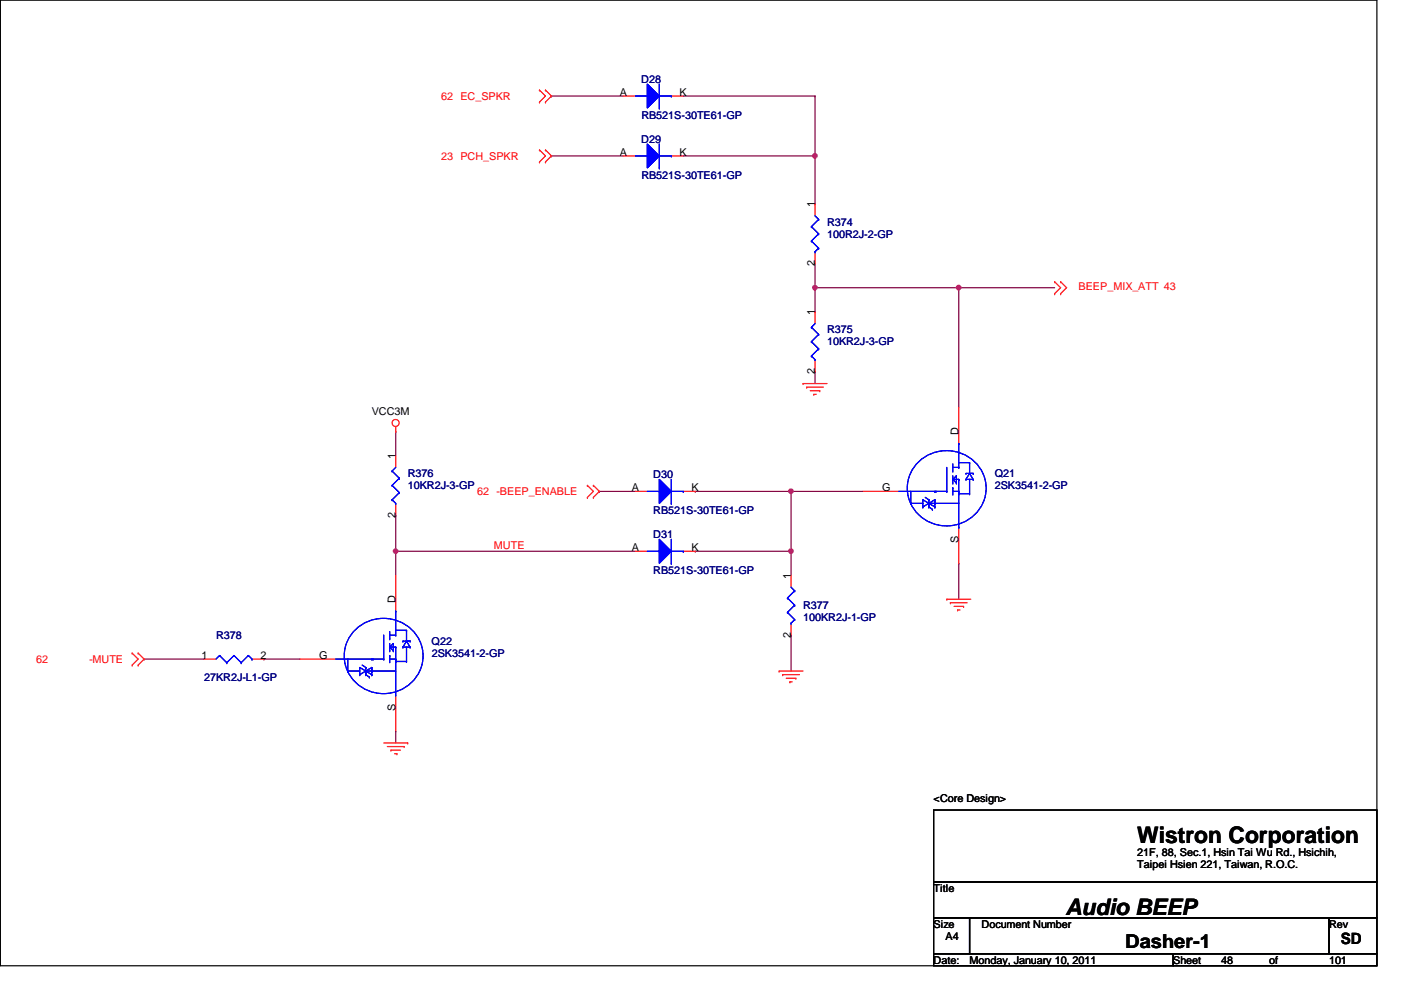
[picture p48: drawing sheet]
<svg xmlns="http://www.w3.org/2000/svg" width="297mm" height="210mm" viewBox="0 0 297 210" stroke-linecap="round" stroke-linejoin="round" font-family="sans-serif">
<defs><g id="words">
<g font-size="4.8">
<text x="241.1" y="178.8">Wistron Corporation</text>
<text x="225.9" y="194">Audio BEEP</text>
</g>
<text font-size="4.1" x="238.6" y="200.9">Dasher-1</text>
<text font-size="3.3" x="284.3" y="200.2">SD</text>
<g font-size="2.3" fill="#000080">
<text x="136" y="17.6">D28</text>
<text x="136" y="25.2">RB521S-30TE61-GP</text>
<text x="136" y="30.3">D29</text>
<text x="136" y="37.9">RB521S-30TE61-GP</text>
<text x="175.3" y="47.8">R374</text>
<text x="175.3" y="50.4">100R2J-2-GP</text>
<text x="175.3" y="70.7">R375</text>
<text x="175.3" y="73.2">10KR2J-3-GP</text>
<text x="86.4" y="101.2">R376</text>
<text x="138.5" y="101.4">D30</text>
<text x="210.9" y="101.2">Q21</text>
<text x="86.4" y="103.7">10KR2J-3-GP</text>
<text x="210.9" y="103.7">2SK3541-2-GP</text>
<text x="138.5" y="109.1">RB521S-30TE61-GP</text>
<text x="138.5" y="114.1">D31</text>
<text x="138.5" y="121.8">RB521S-30TE61-GP</text>
<text x="170.3" y="129.1">R377</text>
<text x="170.3" y="131.7">100KR2J-1-GP</text>
<text x="45.8" y="135.5">R378</text>
<text x="91.5" y="136.7">Q22</text>
<text x="91.5" y="139.3">2SK3541-2-GP</text>
<text x="43.3" y="144.4">27KR2J-L1-GP</text>
</g>
<g font-size="2.3" fill="#f00">
<text x="93.6" y="21.2">62 EC_SPKR</text>
<text x="93.6" y="33.9">23 PCH_SPKR</text>
<text x="228.7" y="61.6">BEEP_MIX_ATT 43</text>
<text x="101.2" y="105">62 -BEEP_ENABLE</text>
<text x="104.7" y="116.4">MUTE</text>
<text x="7.7" y="140.5">62</text>
<text x="18.9" y="140.5">-MUTE</text>
</g>
<g font-size="2.3">
<text x="131.4" y="20.3">A</text>
<text x="144.1" y="20.3">K</text>
<text x="131.4" y="33">A</text>
<text x="144.1" y="33">K</text>
<text x="172.8" y="44" transform="rotate(-90 172.8 44)">1</text>
<text x="172.8" y="56.4" transform="rotate(-90 172.8 56.4)">2</text>
<text x="172.8" y="66.8" transform="rotate(-90 172.8 66.8)">1</text>
<text x="172.8" y="79.3" transform="rotate(-90 172.8 79.3)">2</text>
<text x="78.8" y="88">VCC3M</text>
<text x="203.2" y="92.2" transform="rotate(-90 203.2 92.2)">D</text>
<text x="83.9" y="97.3" transform="rotate(-90 83.9 97.3)">1</text>
<text x="133.9" y="104.1">A</text>
<text x="146.6" y="104.1">K</text>
<text x="187" y="104.1">G</text>
<text x="83.9" y="109.8" transform="rotate(-90 83.9 109.8)">2</text>
<text x="133.9" y="116.8">A</text>
<text x="146.6" y="116.8">K</text>
<text x="203.2" y="115.1" transform="rotate(-90 203.2 115.1)">S</text>
<text x="167.7" y="122.7" transform="rotate(-90 167.7 122.7)">1</text>
<text x="83.9" y="127.8" transform="rotate(-90 83.9 127.8)">D</text>
<text x="167.7" y="135.2" transform="rotate(-90 167.7 135.2)">2</text>
<text x="42.8" y="139.7">1</text>
<text x="55.2" y="139.7">2</text>
<text x="67.6" y="139.7">G</text>
<text x="83.9" y="150.7" transform="rotate(-90 83.9 150.7)">S</text>
<text x="198" y="170">&lt;Core Design&gt;</text>
<text x="241.1" y="181.4">21F, 88, Sec.1, Hsin Tai Wu Rd., Hsichih,</text>
<text x="241.1" y="184.1">Taipei Hsien 221, Taiwan, R.O.C.</text>
<text x="198" y="189.1">Title</text>
<text x="198" y="196.7">Size</text>
<text x="208.1" y="196.7">Document Number</text>
<text x="281.8" y="196.7">Rev</text>
<text x="200.5" y="199.2">A4</text>
<text x="198" y="204.3">Date:</text>
<text x="205.6" y="204.3">Monday, January 10, 2011</text>
<text x="248.8" y="204.3">Sheet</text>
<text x="258.9" y="204.3">48</text>
<text x="269.1" y="204.3">of</text>
<text x="281.8" y="204.3">101</text>
</g>
</g></defs>
<path d="M.1 0h291.8v204.8h-291.8z" fill="none" stroke="#000" stroke-width=".25"/>
<path d="M83.9 116.9h50.8M83.9 116.9h.1" fill="none" stroke="#800040" stroke-width=".25"/>
<circle cx="83.9" cy="116.9" r=".49" fill="#f0f"/>
<circle cx="83.9" cy="116.9" r=".49" fill="none" stroke="#f0f" stroke-width=".25"/>
<g fill="none" stroke="#800040" stroke-width=".25">
<path d="M116.9 20.4h15.3M116.9 33.1h15.3M116.9 20.4h.1M116.9 33.1h.1M83.9 91.5h.1M83.9 91.5v5.1M83.9 109.3h.1M83.9 116.9h.1M83.9 109.3v12.7M127.1 104.2h.1M127.1 104.2h7.6M147.4 116.9h.1"/>
<path d="M167.7 104.2h.1M167.7 104.2v12.7h-20.3M203.3 119.4h.1M203.3 119.4v7.6M56 139.7h.1M56 139.7h7.6M167.7 134.7h.1M167.7 134.7v7.6M83.9 155h.1M83.9 155v2.5"/>
</g>
<circle cx="167.7" cy="116.9" r=".49" fill="#f0f"/>
<circle cx="167.7" cy="116.9" r=".49" fill="none" stroke="#f0f" stroke-width=".25"/>
<circle cx="167.7" cy="104.2" r=".49" fill="#f0f"/>
<circle cx="167.7" cy="104.2" r=".49" fill="none" stroke="#f0f" stroke-width=".25"/>
<path d="M203.3 61h20.3M203.3 61h.1M147.4 104.2h.1M147.4 104.2h35.6M167.7 116.9h.1M167.7 104.2h.1M167.7 116.9v5.1M30.6 139.7h12.7M30.6 139.7h.1" fill="none" stroke="#800040" stroke-width=".25"/>
<circle cx="203.3" cy="61" r=".49" fill="#f0f"/>
<circle cx="203.3" cy="61" r=".49" fill="none" stroke="#f0f" stroke-width=".25"/>
<path d="M172.8 55.9v5.1M172.8 78.8h.1M172.8 61h.1M172.8 78.8v2.5M172.8 61h30.5M203.3 61h.1M203.3 61v25.4" fill="none" stroke="#800040" stroke-width=".25"/>
<circle cx="172.8" cy="61" r=".49" fill="#f0f"/>
<circle cx="172.8" cy="61" r=".49" fill="none" stroke="#f0f" stroke-width=".25"/>
<path d="M144.9 20.4h27.9M144.9 33.1h27.9M172.8 20.4h.1M172.8 33.1h.1M172.8 20.4v12.7M172.8 66.1h.1M172.8 61v5.1" fill="none" stroke="#800040" stroke-width=".25"/>
<circle cx="172.8" cy="33" r=".49" fill="#f0f"/>
<circle cx="172.8" cy="33" r=".49" fill="none" stroke="#f0f" stroke-width=".25"/>
<path d="M172.8 33.1v10.1M172.8 43.2h.1" fill="none" stroke="#800040" stroke-width=".25"/>
<g fill="none" stroke="#f00" stroke-width=".25">
<path d="M114.4 19.1h.1M114.4 19.1l1.3 1.3-1.3 1.2M115.7 19.1h.1M115.7 19.1l1.2 1.3-1.2 1.2M114.4 34.3h.1M114.4 31.8h.1M114.4 21.6h.1M114.4 31.8l1.3 1.3-1.3 1.2M115.7 31.8h.1M115.7 34.3h.1M115.7 21.6h.1M115.7 31.8l1.2 1.3-1.2 1.2"/>
<path d="M223.6 59.7l1.3 1.3-1.3 1.3M223.6 59.7h.1M224.9 59.7h.1M224.9 59.7l1.2 1.3-1.2 1.3M223.6 62.3h.1M224.9 62.3h.1M83.9 91.5h.1M83.9 90.5v1M170.3 81.3h5M170.3 81.3h.1M171 82.1h.1M171 82.1h3.6"/>
<path d="M171.8 82.8h2M172.5 83.6h.1M172.5 83.6h.6M173.8 82.8h.1M124.5 102.9l1.3 1.3-1.3 1.3M124.5 105.5h.1M124.5 102.9h.1M125.8 102.9h.1M125.8 105.5h.1M125.8 102.9l1.3 1.3-1.3 1.3M134.7 104.2h2.5M144.9 104.2h2.5"/>
<path d="M28 138.5l1.3 1.2-1.3 1.3M28 138.5h.1M29.3 138.5l1.3 1.2-1.3 1.3M29.3 138.5h.1M200.7 127h5.1M200.7 127h.1M201.5 127.8h.1M201.5 127.8h3.6M202.3 128.6h2M203 129.3h.1M203 129.3h.5M204.3 128.6h.1"/>
<path d="M28 141h.1M29.3 141h.1M81.4 157.5h5M82.1 158.3h3.6M82.9 159h.1M82.9 159h2M83.6 159.8h.6M84.2 159.8h.1M85.7 158.3h.1M86.4 157.5h.1M165.2 142.3h5.1M165.2 142.3h.1"/>
<path d="M165.9 143h3.6M165.9 143h.1M166.7 143.8h2M167.5 144.6h.1M167.5 144.6h.5M168.7 143.8h.1"/>
<circle cx="83.9" cy="89.7" r=".75"/>
</g>
<path d="M197.9 171.7h94v15.3h-94zM197.9 187h94v7.6h-94zM197.9 194.6h7.7v7.6h-7.7zM205.6 194.6h76.2v7.6h-76.2zM281.8 194.6h10.1v7.6h-10.1zM197.9 202.2h50.8v2.6h-50.8zM248.7 202.2h43.2v2.6h-43.2z" fill="none" stroke="#000" stroke-width=".25"/>
<path d="M139.8 101.6l2.5 2.6-2.5 2.5z" fill="#00f"/>
<path d="M137.2 104.2h2.6M139.8 101.6l2.5 2.6-2.5 2.5zM139.8 104.2h.1M142.3 106.7h.1M142.3 101.6v5.1M142.3 104.2h2.6M144.9 104.2h.1" fill="none" stroke="#00f" stroke-width=".25"/>
<path d="M139.8 101.6l2.5 2.6-2.5 2.5z" fill="#00f"/>
<g fill="none" stroke="#00f" stroke-width=".25">
<path d="M172 48h.1M172 51.1h.1M172 48l1.6 1.6M172 51.1l1.6 1.5M172.8 53.4h.1M172.8 45.8l.8 .7M173.6 46.5h.1M173.6 49.6h.1M173.6 52.6h.1M173.6 46.5l-1.6 1.5M173.6 49.6l-1.6 1.5M173.6 52.6l-.8 .8"/>
<path d="M172 69.4h.1M172 72.4h.1M172 75.5h.1M172 69.4l1.6 1.5M172 72.4l1.6 1.6M172 75.5l.8 .7M172.8 76.2h.1M172.8 68.6l-.8 .8M173.6 70.9h.1M173.6 74h.1M173.6 70.9l-1.6 1.5M173.6 74l-1.6 1.5"/>
<path d="M83.1 99.9h.1M83.1 99.9l1.6 1.5M83.9 99.1l-.8 .8M194.8 97.9a8.4 8.4 0 0 1 9-1.8 8.4 8.4 0 0 1 5.3 7.4 8.4 8.4 0 0 1-8.4 8 8.4 8.4 0 0 1-8.3-8 7.8 7.8 0 0 1 2.4-5.6zM200.7 99.1v5.1M202 99.9h.1M202 98.3v1.6M202 99.1h1.3M203.3 99.1h.1M203.3 94h.1M203.3 94v5.1M203.3 98.1h2.3"/>
<path d="M205.6 98.1h.1M205.6 98.1v2.3M83.1 102.9h.1M83.1 106h.1M83.1 102.9l1.6 1.5M83.1 106l.8 .7M83.9 106.7h.1M84.7 101.4h.1M84.7 104.4h.1M84.7 101.4l-1.6 1.5M84.7 104.4l-1.6 1.6M137.2 104.2h2.6"/>
<path d="M139.8 101.6l2.5 2.6-2.5 2.5zM139.8 104.2h.1M142.3 106.7h.1M142.3 101.6v5.1M142.3 104.2h2.6M144.9 104.2h.1M190.6 104.2h10.1M193.1 106.7h.1M193.1 104.2v2.5M193.1 106.7h2.6M195.7 107.5h.1M195.7 106h.1"/>
<path d="M195.7 106v1.5M195.7 106l2.5 1.5M196.2 105.5l.7 .5M196.9 107.5h.1M196.9 106.7h.1M196.9 106h.1M196.9 106.7h6.4M196.9 106v1.5M196.9 107.5l.8 .5M197.7 108h.1M198.2 104.2h.1M198.2 106.7h.1"/>
<path d="M198.2 106h.1M198.2 107.5h.1M198.2 106l-2.5 1.5M198.2 106v1.5M198.5 104.2h.1M200.7 104.2h.1M202 103.4h.1M202 102.4h.1M202 101.6h.1M202 104.2h1.3M202 100.9v1.5M202 103.4v1.5"/>
<path d="M202 101.6h1.3M202 101.6l.8 .8M202.8 100.9l-.8 .7M202.8 100.9h.1M202.8 102.4h.1M202.8 100.9v1.5M203.3 104.7h2.3M203.3 104.2h.1M203.3 111.8h.1M203.3 101.6h.1M203.3 104.7h.1M203.3 101.6v10.2"/>
<path d="M204.8 100.4h.1M204.8 101.6h.1M204.8 101.6h1.5M204.8 100.4h1.5M205.6 100.4l.7 1.2M205.6 100.4h.1M205.6 104.7h.1M205.6 101.6v3.1M205.6 100.4l-.8 1.2M206.3 100.4h.1M206.3 101.6h.1M46.6 139l-.8 .7"/>
<path d="M46.6 139h.1M46.6 139l1.5 1.5M49.6 139h.1M49.6 139l1.5 1.5M49.6 139l-1.5 1.5M52.7 139h.1M52.7 139l.7 .7M52.7 139l-1.6 1.5M53.4 139.7h.1M48.1 140.5h.1M51.1 140.5h.1"/>
</g>
<g fill="none" stroke="#f00" stroke-width=".25">
<path d="M172.8 43.2v2.6M172.8 53.4v2.5M172.8 66.1v2.5M172.8 76.2v2.6M83.9 96.6v2.5M203.3 86.4v7.6M83.9 106.7v2.6M134.7 116.9h2.5M144.9 116.9h2.5M183 104.2h7.6M203.3 111.8v7.6M43.3 139.7h2.5"/>
<path d="M53.4 139.7h2.6"/>
</g>
<path d="M139.8 114.3l2.5 2.6-2.5 2.5z" fill="#00f"/>
<path d="M137.2 116.9h2.6M139.8 114.3l2.5 2.6-2.5 2.5zM139.8 116.9h.1M142.3 119.4h.1M142.3 114.3v5.1M142.3 116.9h2.6M144.9 116.9h.1" fill="none" stroke="#00f" stroke-width=".25"/>
<path d="M139.8 114.3l2.5 2.6-2.5 2.5z" fill="#00f"/>
<path d="M137.2 116.9h2.6M139.8 114.3l2.5 2.6-2.5 2.5zM139.8 116.9h.1M142.3 119.4h.1M142.3 114.3v5.1M142.3 116.9h2.6M144.9 116.9h.1" fill="none" stroke="#00f" stroke-width=".25"/>
<path d="M132.2 20.4h2.5M142.3 20.4h2.6" fill="none" stroke="#f00" stroke-width=".25"/>
<path d="M137.2 17.8l2.6 2.6-2.6 2.5z" fill="#00f"/>
<path d="M137.2 17.8l2.6 2.6-2.6 2.5zM139.8 17.8v5.1M134.7 20.4h2.5M137.2 20.4h.1M139.8 22.9h.1M139.8 20.4h2.5M142.3 20.4h.1" fill="none" stroke="#00f" stroke-width=".25"/>
<path d="M137.2 17.8l2.6 2.6-2.6 2.5z" fill="#00f"/>
<g fill="none" stroke="#00f" stroke-width=".25">
<path d="M137.2 17.8l2.6 2.6-2.6 2.5zM139.8 17.8v5.1M134.7 20.4h2.5M137.2 20.4h.1M139.8 22.9h.1M139.8 20.4h2.5M142.3 20.4h.1M71.2 139.7h10.2M73.7 139.7v2.6M75.4 133.4a8.4 8.4 0 0 1 9-1.8 8.4 8.4 0 0 1 5.3 7.5 8.4 8.4 0 0 1-8.4 8 8.4 8.4 0 0 1-8.3-8 7.8 7.8 0 0 1 2.4-5.7zM78.8 139.7h.1M79.1 139.7h.1"/>
<path d="M81.4 139.7h.1M81.4 134.7v5M82.6 139h.1M82.6 135.4h.1M82.6 138h.1M82.6 137.2h.1M82.6 139.7h1.3M82.6 133.9v1.5M82.6 136.4v1.6M82.6 139v1.5M82.6 134.7h1.3M82.6 137.2h1.3"/>
<path d="M82.6 137.2l.8 .8M83.4 136.4l-.8 .8M83.4 136.4h.1M83.4 138h.1M83.4 136.4v1.6M83.9 134.7h.1M83.9 129.6h.1M83.9 139.7h.1M83.9 137.2h.1M83.9 129.6v5.1M83.9 137.2v10.2M83.9 133.6h2.3"/>
<path d="M85.4 135.9h1.5M85.4 135.9h.1M85.4 137.2h.1M85.4 137.2h1.5M86.2 135.9l.7 1.3M86.2 133.6h.1M86.2 135.9h.1M86.2 133.6v2.3M86.2 137.2v3.1M86.2 135.9l-.8 1.3M86.9 135.9h.1M86.9 137.2h.1"/>
<path d="M167 126.8h.1M167 129.8h.1M167 126.8l1.5 1.5M167 129.8l1.5 1.6M167.7 132.1h.1M167.7 124.5l.8 .8M168.5 125.3h.1M168.5 128.3h.1M168.5 131.4h.1M168.5 125.3l-1.5 1.5M168.5 128.3l-1.5 1.5M168.5 131.4l-.8 .7"/>
<path d="M73.7 142.3h.1M73.7 142.3h2.6M76.3 141.5l2.5 1.5M76.3 143h.1M76.3 141.5h.1M76.3 141.5v1.5M76.8 141l.8 .5M77.6 143h.1M77.6 142.3h.1M77.6 141.5h.1M77.6 142.3h6.3M77.6 141.5v1.5"/>
<path d="M77.6 143l.7 .6M78.3 143.6h.1M78.8 142.3h.1M78.8 141.5h.1M78.8 143h.1M78.8 141.5l-2.5 1.5M78.8 141.5v1.5M83.9 140.3h2.3M83.9 147.4h.1M83.9 140.3h.1M86.2 140.3h.1"/>
</g>
<path d="M132.2 33.1h2.5M142.3 33.1h2.6M63.6 139.7h7.6M83.9 122v7.6M167.7 122v2.5M167.7 132.1v2.6M83.9 147.4v7.6" fill="none" stroke="#f00" stroke-width=".25"/>
<path d="M137.2 30.5l2.6 2.6-2.6 2.5z" fill="#00f"/>
<path d="M134.7 33.1h2.5M137.2 30.5l2.6 2.6-2.6 2.5zM137.2 33.1h.1M139.8 35.6h.1M139.8 30.5v5.1M139.8 33.1h2.5M142.3 33.1h.1" fill="none" stroke="#00f" stroke-width=".25"/>
<path d="M137.2 30.5l2.6 2.6-2.6 2.5z" fill="#00f"/>
<path d="M134.7 33.1h2.5M137.2 30.5l2.6 2.6-2.6 2.5zM137.2 33.1h.1M139.8 35.6h.1M139.8 30.5v5.1M139.8 33.1h2.5M142.3 33.1h.1" fill="none" stroke="#00f" stroke-width=".25"/>
<circle cx="83.9" cy="116.9" r=".49" fill="#f0f"/>
<circle cx="83.9" cy="116.9" r=".49" fill="none" stroke="#f0f" stroke-width=".25"/>
<circle cx="167.7" cy="116.9" r=".49" fill="#f0f"/>
<circle cx="167.7" cy="116.9" r=".49" fill="none" stroke="#f0f" stroke-width=".25"/>
<circle cx="167.7" cy="104.2" r=".49" fill="#f0f"/>
<circle cx="167.7" cy="104.2" r=".49" fill="none" stroke="#f0f" stroke-width=".25"/>
<circle cx="203.3" cy="61" r=".49" fill="#f0f"/>
<circle cx="203.3" cy="61" r=".49" fill="none" stroke="#f0f" stroke-width=".25"/>
<circle cx="172.8" cy="61" r=".49" fill="#f0f"/>
<circle cx="172.8" cy="61" r=".49" fill="none" stroke="#f0f" stroke-width=".25"/>
<circle cx="172.8" cy="33" r=".49" fill="#f0f"/>
<circle cx="172.8" cy="33" r=".49" fill="none" stroke="#f0f" stroke-width=".25"/>
<use href="#words"/>
</svg>
